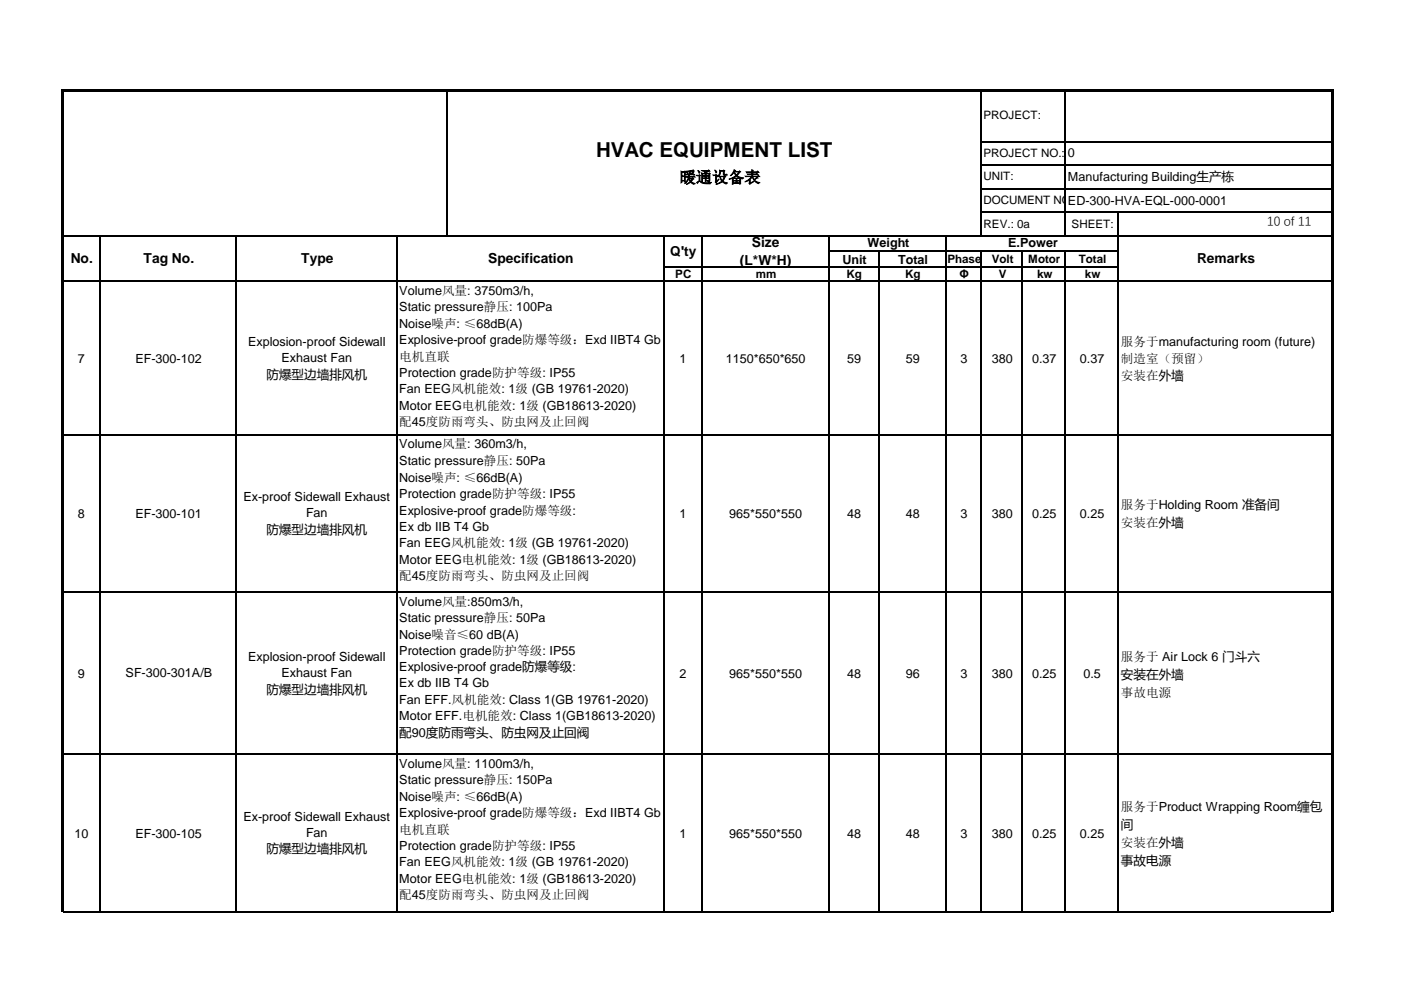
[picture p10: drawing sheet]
<svg xmlns="http://www.w3.org/2000/svg" width="297mm" height="210mm" viewBox="0 0 297 210" stroke-linecap="round" stroke-linejoin="round" font-family="sans-serif">
<defs><g id="words">
<text font-size="4.4" x="126.3" y="33.3">HVAC EQUIPMENT LIST</text>
<text font-size="3.4" x="144.1" y="38.7">暖通设备表</text>
<g font-size="2.9">
<text x="159.4" y="52.4">Size</text>
<text x="15" y="55.7">No.</text>
<text x="30.4" y="55.7">Tag No.</text>
<text x="63.8" y="55.7">Type</text>
<text x="103.5" y="55.7">Specification</text>
<text x="142" y="54.2">Q'ty</text>
<text x="156.8" y="56.1">(L*W*H)</text>
<text x="253.7" y="55.7">Remarks</text>
</g>
<g font-size="2.7">
<text x="226.3" y="33.4">0</text>
<text x="226.3" y="38.3">Manufacturing Building生产栋</text>
<text x="226.3" y="43.4">ED-300-HVA-EQL-000-0001</text>
<text x="268.6" y="47.8">10 of 11</text>
<text x="183.8" y="52.4">Weight</text>
<text x="213.7" y="52.4">E.Power</text>
<text x="178.5" y="55.8">Unit</text>
<text x="190.4" y="55.8">Total</text>
<text x="84.6" y="62.4">Volume风量: 3750m3/h,</text>
<text x="84.6" y="66">Static pressure静压: 100Pa</text>
<text x="84.6" y="69.5">Noise噪声: ≤68dB(A)</text>
<text x="16.5" y="76.9">7</text>
<text x="28.7" y="76.9">EF-300-102</text>
<text x="52.6" y="73.3">Explosion-proof Sidewall</text>
<text x="59.7" y="76.6">Exhaust Fan</text>
<text x="84.6" y="73">Explosive-proof grade防爆等级：Exd IIBT4 Gb</text>
<text x="84.6" y="76.5">电机直联</text>
<text x="144" y="76.9">1</text>
<text x="153.8" y="76.9">1150*650*650</text>
<text x="179.6" y="76.9">59</text>
<text x="192" y="76.9">59</text>
<text x="203.6" y="76.9">3</text>
<text x="210.2" y="76.9">380</text>
<text x="218.7" y="76.9">0.37</text>
<text x="228.9" y="76.9">0.37</text>
<text x="237.6" y="73.3">服务于manufacturing room (future)</text>
<text x="237.6" y="76.8">制造室（预留）</text>
<text x="56.5" y="80.2">防爆型边墙排风机</text>
<text x="84.6" y="79.8">Protection grade防护等级: IP55</text>
<text x="84.6" y="83.3">Fan EEG风机能效: 1级 (GB 19761-2020)</text>
<text x="237.6" y="80.4">安装在外墙</text>
<text x="84.6" y="86.8">Motor EEG电机能效: 1级 (GB18613-2020)</text>
<text x="84.6" y="90.4">配45度防雨弯头、防虫网及止回阀</text>
<text x="84.6" y="95">Volume风量: 360m3/h,</text>
<text x="84.6" y="98.5">Static pressure静压: 50Pa</text>
<text x="51.6" y="106.2">Ex-proof Sidewall Exhaust</text>
<text x="84.6" y="102">Noise噪声: ≤66dB(A)</text>
<text x="84.6" y="105.6">Protection grade防护等级: IP55</text>
<text x="237.6" y="107.9">服务于Holding Room 准备间</text>
<text x="16.5" y="109.8">8</text>
<text x="28.7" y="109.8">EF-300-101</text>
<text x="56.5" y="113.2">防爆型边墙排风机</text>
<text x="64.9" y="109.6">Fan</text>
<text x="84.6" y="109.1">Explosive-proof grade防爆等级:</text>
<text x="84.6" y="112.4">Ex db IIB T4 Gb</text>
<text x="144" y="109.8">1</text>
<text x="154.5" y="109.8">965*550*550</text>
<text x="179.6" y="109.8">48</text>
<text x="192" y="109.8">48</text>
<text x="203.6" y="109.8">3</text>
<text x="210.2" y="109.8">380</text>
<text x="218.7" y="109.8">0.25</text>
<text x="228.9" y="109.8">0.25</text>
<text x="237.6" y="111.7">安装在外墙</text>
<text x="84.6" y="115.9">Fan EEG风机能效: 1级 (GB 19761-2020)</text>
<text x="84.6" y="119.4">Motor EEG电机能效: 1级 (GB18613-2020)</text>
<text x="84.6" y="123">配45度防雨弯头、防虫网及止回阀</text>
<text x="84.6" y="128.3">Volume风量:850m3/h,</text>
<text x="84.6" y="131.9">Static pressure静压: 50Pa</text>
<text x="84.6" y="135.4">Noise噪音≤60 dB(A)</text>
<text x="16.5" y="143.6">9</text>
<text x="26.6" y="143.5">SF-300-301A/B</text>
<text x="52.6" y="140.1">Explosion-proof Sidewall</text>
<text x="59.7" y="143.4">Exhaust Fan</text>
<text x="84.6" y="138.9">Protection grade防护等级: IP55</text>
<text x="84.6" y="142.2">Explosive-proof grade防爆等级:</text>
<text x="144" y="143.6">2</text>
<text x="154.5" y="143.6">965*550*550</text>
<text x="179.6" y="143.6">48</text>
<text x="192" y="143.6">96</text>
<text x="203.6" y="143.6">3</text>
<text x="210.2" y="143.6">380</text>
<text x="218.7" y="143.6">0.25</text>
<text x="229.6" y="143.6">0.5</text>
<text x="237.6" y="140.1">服务于 Air Lock 6 门斗六</text>
<text x="237.6" y="143.9">安装在外墙</text>
<text x="56.5" y="147">防爆型边墙排风机</text>
<text x="84.6" y="145.6">Ex db IIB T4 Gb</text>
<text x="84.6" y="149.1">Fan EFF.风机能效: Class 1(GB 19761-2020)</text>
<text x="237.6" y="147.7">事故电源</text>
<text x="84.6" y="152.6">Motor EFF.电机能效: Class 1(GB18613-2020)</text>
<text x="84.6" y="156.2">配90度防雨弯头、防虫网及止回阀</text>
<text x="84.6" y="162.6">Volume风量: 1100m3/h,</text>
<text x="84.6" y="166.2">Static pressure静压: 150Pa</text>
<text x="51.6" y="173.9">Ex-proof Sidewall Exhaust</text>
<text x="84.6" y="169.7">Noise噪声: ≤66dB(A)</text>
<text x="84.6" y="173.2">Explosive-proof grade防爆等级：Exd IIBT4 Gb</text>
<text x="237.6" y="171.8">服务于Product Wrapping Room缠包</text>
<text x="15.8" y="177.5">10</text>
<text x="28.7" y="177.5">EF-300-105</text>
<text x="64.9" y="177.2">Fan</text>
<text x="84.6" y="176.7">电机直联</text>
<text x="84.6" y="180">Protection grade防护等级: IP55</text>
<text x="144" y="177.5">1</text>
<text x="154.5" y="177.5">965*550*550</text>
<text x="179.6" y="177.5">48</text>
<text x="192" y="177.5">48</text>
<text x="203.6" y="177.5">3</text>
<text x="210.2" y="177.5">380</text>
<text x="218.7" y="177.5">0.25</text>
<text x="228.9" y="177.5">0.25</text>
<text x="237.6" y="175.6">间</text>
<text x="237.6" y="179.4">安装在外墙</text>
<text x="56.5" y="180.8">防爆型边墙排风机</text>
<text x="84.6" y="183.5">Fan EEG风机能效: 1级 (GB 19761-2020)</text>
<text x="237.6" y="183.2">事故电源</text>
<text x="84.6" y="187">Motor EEG电机能效: 1级 (GB18613-2020)</text>
<text x="84.6" y="190.5">配45度防雨弯头、防虫网及止回阀</text>
</g>
<g font-size="2.5">
<text x="208.4" y="25.3">PROJECT:</text>
<text x="208.4" y="33.2">PROJECT NO.:</text>
<text x="208.4" y="38.2">UNIT:</text>
<text x="208.4" y="43.2">DOCUMENT NO.:</text>
<text x="208.4" y="48.2">REV.: 0a</text>
<text x="227.1" y="48.4">SHEET:</text>
<text x="143.1" y="58.9">PC</text>
<text x="160.2" y="58.9">mm</text>
<text x="179.4" y="59">Kg</text>
<text x="191.8" y="59">Kg</text>
<text x="200.8" y="55.8">Phase</text>
<text x="203.4" y="59">Φ</text>
<text x="210.2" y="55.8">Volt</text>
<text x="211.7" y="58.9">V</text>
<text x="217.9" y="55.8">Motor</text>
<text x="219.8" y="58.9">kw</text>
<text x="228.7" y="55.8">Total</text>
<text x="229.9" y="58.9">kw</text>
</g>
</g></defs>
<g fill="none" stroke="#000" stroke-width=".25">
<path d="M94.7 19.4v30.7M207.9 19.4v30.7M225.8 19.4v30.7M208.1 30h74.1M208.1 35h74.1M13.4 50h268.8M13.4 59.6h268.8M21.2 50.1v143.2M50.1 50.1v143.2M84.1 50.1v143.2M140.6 50.1v143.2M140.8 56.5h96.3"/>
<path d="M148.7 50.1v143.2M175.7 50.1v143.2M175.8 53.3h61.3M186.2 53.4v139.9M200.6 50.1v143.2M207.9 53.4v139.9M208.1 40h74.1M208.1 45h74.1M216.7 53.4v139.9M225.8 53.4v139.9M237 45.1v148.2M13.4 92.1h268.8"/>
<path d="M13.4 125.5h268.8M13.4 159.8h268.8M13.4 193.2h268.8"/>
</g>
<g fill="#000">
<path d="M13.4 18.9h269.2v.5h-269.2z" fill-rule="evenodd"/>
<path d="M13 18.9h.4v40.8h-.4z" fill-rule="evenodd"/>
<path d="M282.2 19.4h.4v40.3h-.4z" fill-rule="evenodd"/>
<path d="M13 59.4h.4v133.9h-.4z" fill-rule="evenodd"/>
<path d="M282.2 59.4h.4v133.9h-.4z" fill-rule="evenodd"/>
</g>
<use href="#words"/>
</svg>
